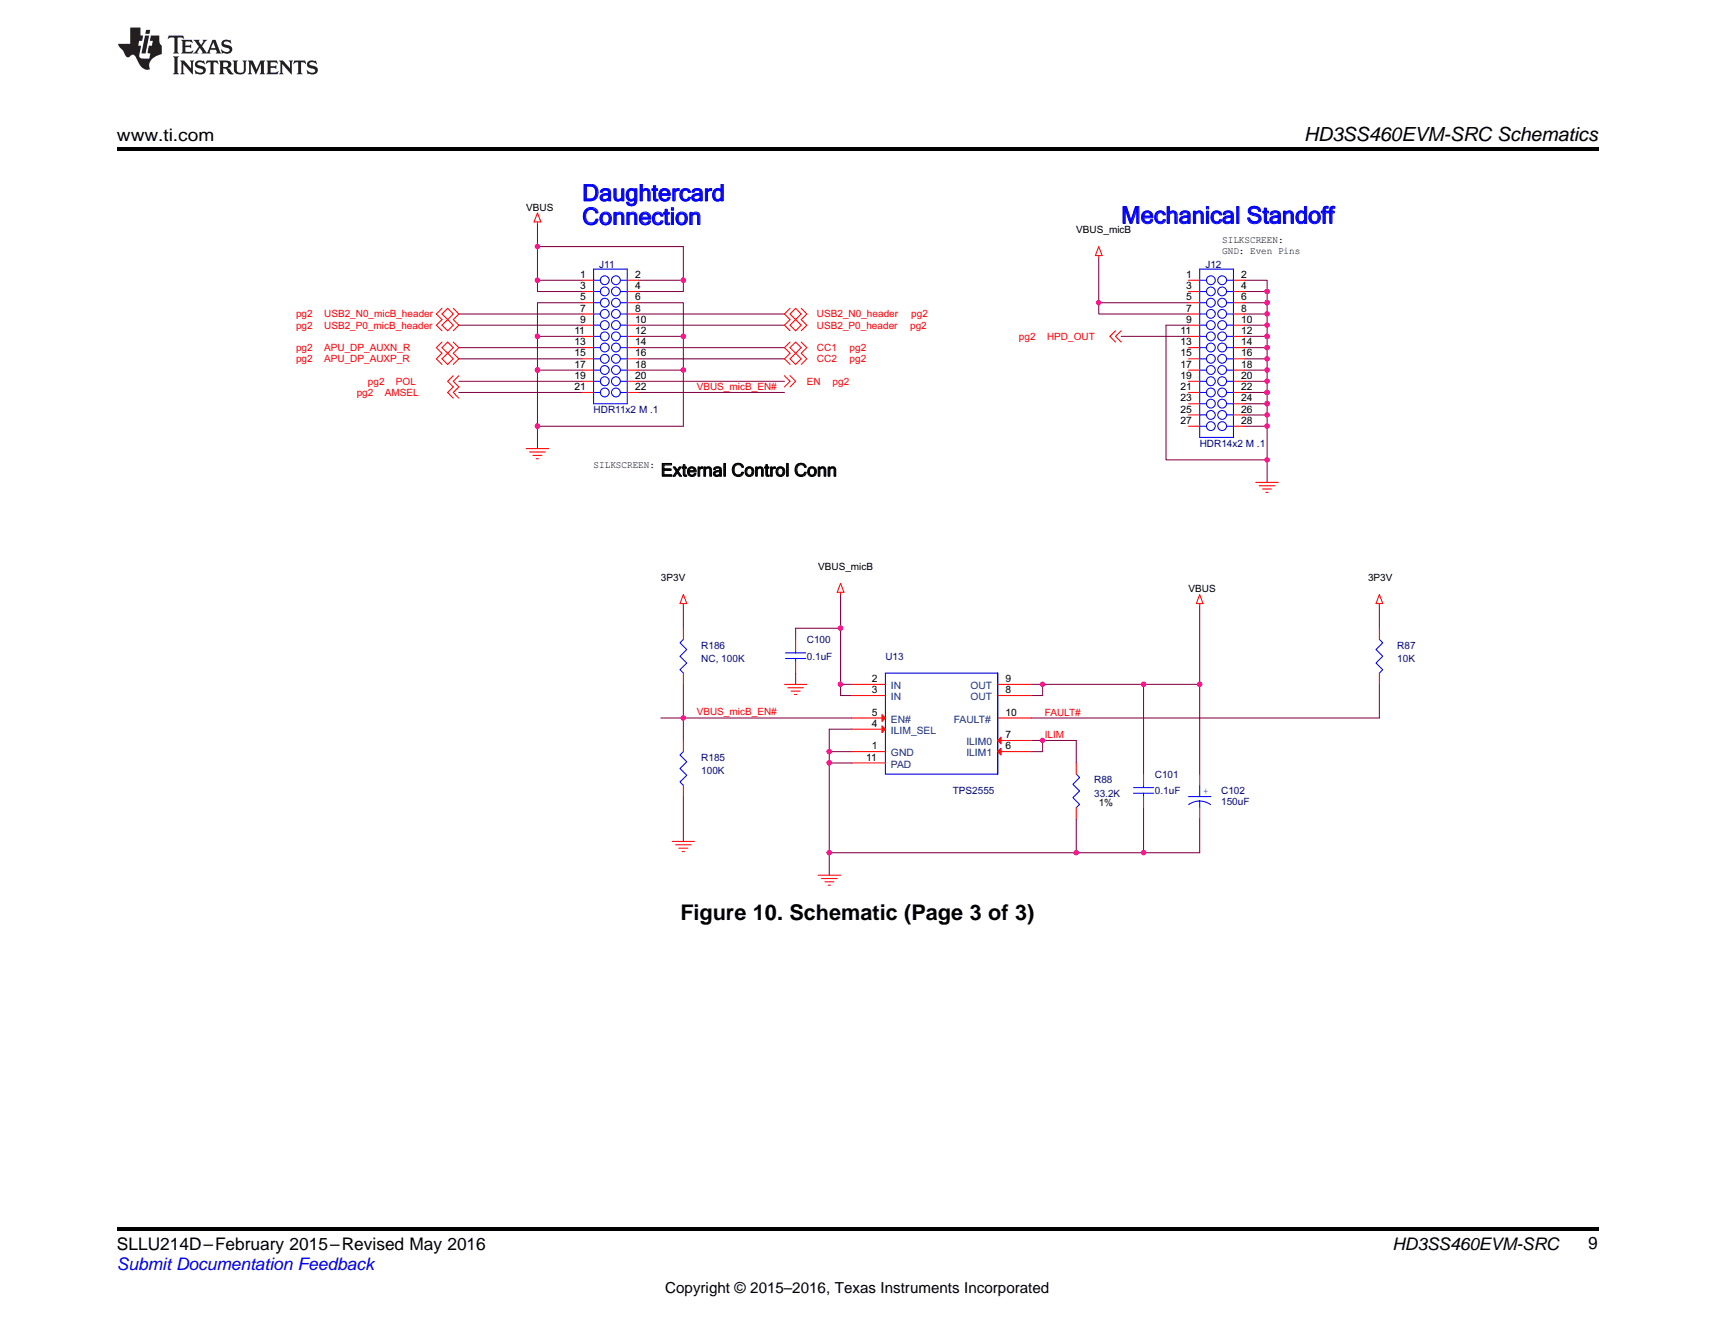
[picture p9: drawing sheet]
<svg xmlns="http://www.w3.org/2000/svg" width="279mm" height="216mm" viewBox="0 0 279 216" stroke-linecap="round" stroke-linejoin="round" font-family="sans-serif">
<defs><g id="words">
<g font-size="3.8" fill="#00f">
<text x="94.9" y="32.8">Daughtercard</text>
<text x="94.9" y="36.6">Connection</text>
<text x="182.7" y="36.4">Mechanical Standoff</text>
</g>
<text font-size="3.5" x="110.8" y="149.9">Figure 10. Schematic (Page 3 of 3)</text>
<text font-size="3.2" x="212.4" y="23">HD3SS460EVM-SRC Schematics</text>
<text font-size="2.9" x="107.7" y="77.6">External Control Conn</text>
<g font-size="2.8">
<text x="19" y="23">www.ti.com</text>
<text x="19" y="203.6">SLLU214D–February 2015–Revised May 2016</text>
<text x="226.8" y="203.6">HD3SS460EVM-SRC</text>
<text x="258.8" y="203.5">9</text>
</g>
<text font-size="2.8" fill="#00f" x="19" y="206.9">Submit Documentation Feedback</text>
<text font-size="2.5" x="108.4" y="210.7">Copyright © 2015–2016, Texas Instruments Incorporated</text>
<g font-size="1.7">
<text x="94.5" y="47.1">3</text>
<text x="94.5" y="45.3">1</text>
<text x="103.5" y="45.3">2</text>
<text x="103.5" y="47.1">4</text>
<text x="193.2" y="45.3">1</text>
<text x="193.2" y="47.1">3</text>
<text x="202.2" y="45.3">2</text>
<text x="202.2" y="47.1">4</text>
<text x="94.5" y="48.9">5</text>
<text x="94.5" y="50.8">7</text>
<text x="94.5" y="52.6">9</text>
<text x="103.5" y="48.9">6</text>
<text x="103.5" y="50.8">8</text>
<text x="103.5" y="52.6">10</text>
<text x="193.2" y="48.9">5</text>
<text x="193.2" y="50.8">7</text>
<text x="193.2" y="52.6">9</text>
<text x="202.2" y="48.9">6</text>
<text x="202.2" y="50.8">8</text>
<text x="202.2" y="52.6">10</text>
<text x="93.6" y="54.4">11</text>
<text x="93.6" y="56.3">13</text>
<text x="93.6" y="58.1">15</text>
<text x="93.6" y="59.9">17</text>
<text x="103.5" y="54.4">12</text>
<text x="103.5" y="56.3">14</text>
<text x="103.5" y="58.1">16</text>
<text x="103.5" y="59.9">18</text>
<text x="192.3" y="54.4">11</text>
<text x="192.3" y="56.3">13</text>
<text x="192.3" y="58.1">15</text>
<text x="192.3" y="59.9">17</text>
<text x="202.2" y="54.4">12</text>
<text x="202.2" y="56.3">14</text>
<text x="202.2" y="58.1">16</text>
<text x="202.2" y="59.9">18</text>
<text x="93.6" y="61.8">19</text>
<text x="93.6" y="63.6">21</text>
<text x="103.5" y="61.8">20</text>
<text x="103.5" y="63.6">22</text>
<text x="192.3" y="61.8">19</text>
<text x="192.3" y="63.6">21</text>
<text x="192.3" y="65.4">23</text>
<text x="202.2" y="61.8">20</text>
<text x="202.2" y="63.6">22</text>
<text x="202.2" y="65.4">24</text>
<text x="192.3" y="67.2">25</text>
<text x="192.3" y="69.1">27</text>
<text x="202.2" y="67.2">26</text>
<text x="202.2" y="69.1">28</text>
<text x="142" y="111.1">2</text>
<text x="142" y="113">3</text>
<text x="163.8" y="113">8</text>
<text x="163.8" y="111.1">9</text>
<text x="142" y="118.4">4</text>
<text x="142" y="116.6">5</text>
<text x="163.8" y="116.6">10</text>
<text x="141.1" y="123.9">11</text>
<text x="142" y="122.1">1</text>
<text x="163.8" y="122.1">6</text>
<text x="163.8" y="120.3">7</text>
</g>
<g font-size="1.7" fill="#004080">
<text x="145.2" y="112.3">IN</text>
<text x="158.1" y="112.3">OUT</text>
<text x="145.2" y="114.1">IN</text>
<text x="145.2" y="119.6">ILIM_SEL</text>
<text x="145.2" y="117.7">EN#</text>
<text x="155.4" y="117.7">FAULT#</text>
<text x="158.1" y="114.1">OUT</text>
<text x="145.2" y="123.2">GND</text>
<text x="145.2" y="125.1">PAD</text>
<text x="157.4" y="123.2">ILIM1</text>
<text x="157.4" y="121.4">ILIM0</text>
</g>
<g font-size="1.6">
<text x="85.7" y="34.4">VBUS</text>
<text x="175.3" y="38">VBUS_micB</text>
<text x="199.1" y="41.5">GND: Even Pins</text>
<text x="199.1" y="39.6">SILKSCREEN:</text>
<text x="96.7" y="76.2">SILKSCREEN:</text>
<text x="107.7" y="94.7">3P3V</text>
<text x="133.3" y="92.9">VBUS_micB</text>
<text x="222.9" y="94.7">3P3V</text>
<text x="193.6" y="96.5">VBUS</text>
<text x="179" y="131.3">1%</text>
</g>
<g font-size="1.6" fill="#000080">
<text x="97.6" y="43.7">J11</text>
<text x="196.4" y="43.7">J12</text>
<text x="96.7" y="67.3">HDR11x2 M .1</text>
<text x="195.4" y="72.8">HDR14x2 M .1</text>
<text x="114.3" y="105.7">R186</text>
<text x="114.3" y="107.9">NC, 100K</text>
<text x="131.4" y="104.8">C100</text>
<text x="131.4" y="107.5">0.1uF</text>
<text x="144.2" y="107.5">U13</text>
<text x="227.6" y="105.7">R87</text>
<text x="227.6" y="107.9">10K</text>
<text x="114.3" y="124">R185</text>
<text x="114.3" y="126.2">100K</text>
<text x="155.2" y="129.4">TPS2555</text>
<text x="178.3" y="127.6">R88</text>
<text x="178.3" y="129.8">33.2K</text>
<text x="188.1" y="126.7">C101</text>
<text x="188.1" y="129.4">0.1uF</text>
<text x="198.9" y="129.4">C102</text>
<text x="198.9" y="131.1">150uF</text>
</g>
<g font-size="1.6" fill="#f00">
<text x="48.2" y="51.7">pg2</text>
<text x="48.2" y="53.6">pg2</text>
<text x="52.8" y="51.7">USB2_N0_micB_header</text>
<text x="52.8" y="53.6">USB2_P0_micB_header</text>
<text x="133.1" y="51.7">USB2_N0_header</text>
<text x="133.1" y="53.6">USB2_P0_header</text>
<text x="148.3" y="53.6">pg2</text>
<text x="148.5" y="51.7">pg2</text>
<text x="48.2" y="59">pg2</text>
<text x="48.2" y="57.2">pg2</text>
<text x="52.8" y="59">APU_DP_AUXP_R</text>
<text x="52.8" y="57.2">APU_DP_AUXN_R</text>
<text x="133.1" y="57.2">CC1</text>
<text x="133.1" y="59">CC2</text>
<text x="138.4" y="57.2">pg2</text>
<text x="138.4" y="59">pg2</text>
<text x="166" y="55.4">pg2</text>
<text x="170.6" y="55.4">HPD_OUT</text>
<text x="58.1" y="64.5">pg2</text>
<text x="59.9" y="62.7">pg2</text>
<text x="62.7" y="64.5">AMSEL</text>
<text x="64.5" y="62.7">POL</text>
<text x="113.5" y="63.5">VBUS_micB_EN#</text>
<text x="131.4" y="62.7">EN</text>
<text x="135.6" y="62.7">pg2</text>
<text x="113.5" y="116.5">VBUS_micB_EN#</text>
<text x="170.2" y="116.6">FAULT#</text>
<text x="170.2" y="120.3">ILIM</text>
</g>
<text font-size="1.6" fill="#00f" x="196" y="129.4">+</text>
</g></defs>
<path d="M19 200h241.3v.6h-241.3z" fill="#000"/>
<g fill="none" stroke="#00f" stroke-width=".16">
<path d="M95.2 30a2.06 2.06 0 0 1 2 .5 1.42 1.42 0 0 1 .1 1.5 1.42 1.42 0 0 1-1.3 .7h-.8zM95.4 34.2a1.19 1.19 0 0 1 2 .5h-.3a.86 .86 0 0 0-1.1-.6 .86 .86 0 0 0-.6 1.1 .86 .86 0 0 0 .6 1.1 .86 .86 0 0 0 1.1-.6h.3a1.22 1.22 0 0 1-1.4 .9 1.22 1.22 0 0 1-1-1.4l.1-.6zM95.5 30.3a1.3 1.3 0 0 1 1.5 .5 1.06 1.06 0 0 1-1 1.6h-.5zM98.1 30.9a.85 .85 0 0 1 .9-.2 .85 .85 0 0 1 .5 .8v1.2h-.4v-.2a.73 .73 0 0 1-.9 .3 .73 .73 0 0 1-.4-.9 1.51 1.51 0 0 1 1.3-.4 .49 .49 0 0 0-.4-.6 .49 .49 0 0 0-.5 .4h-.4zM98.2 32l.4-.2h.5v.4a.56 .56 0 0 1-.5 .3 .56 .56 0 0 1-.5-.3zM98.3 35a.58 .58 0 0 1 .7-.1 .58 .58 0 0 1 .2 .7 .59 .59 0 0 1-.5 .8 .59 .59 0 0 1-.6-.8zM100 30.8h.4v1.4a.49 .49 0 0 0 .5 .3 .49 .49 0 0 0 .4-.3v-1.4h.3v1.9h-.3v-.2a.69 .69 0 0 1-.8 .2 .69 .69 0 0 1-.5-.6zM100 34.6h.4v.3a.69 .69 0 0 1 .8-.3 .69 .69 0 0 1 .4 .7v1.3h-.3v-1.5a.49 .49 0 0 0-.5-.3 .49 .49 0 0 0-.4 .4v1.4h-.4zM102.1 34.6h.4v.3a.69 .69 0 0 1 .8-.3 .69 .69 0 0 1 .5 .7v1.3h-.4v-1.5a.49 .49 0 0 0-.5-.3 .49 .49 0 0 0-.4 .4v1.4h-.4zM102.3 31a.81 .81 0 0 1 1.1-.1v-.1h.4v1.8a.86 .86 0 0 1-.7 .9 .86 .86 0 0 1-1-.6h.3a.53 .53 0 0 0 .7 .3 .53 .53 0 0 0 .3-.7 .8 .8 0 0 1-1 .2 .8 .8 0 0 1-.4-.9zM102.6 31.1l.5-.1 .3 .2v1a.55 .55 0 0 1-.7 .3 .55 .55 0 0 1-.3-.7v-.5zM104.3 30h.3v1a.69 .69 0 0 1 .8-.3 .69 .69 0 0 1 .5 .7v1.3h-.3l-.1-1.5a.49 .49 0 0 0-.4-.2 .49 .49 0 0 0-.5 .3v1.4h-.3z"/>
<path d="M104.4 34.8a.94 .94 0 0 1 1.1-.2 .94 .94 0 0 1 .5 1.1h-1.5a.57 .57 0 0 0 .4 .6 .57 .57 0 0 0 .7-.3h.4a.96 .96 0 0 1-1.3 .6 .96 .96 0 0 1-.5-1.3zM104.7 35a.55 .55 0 0 1 .6-.1 .55 .55 0 0 1 .4 .5h-1.2zM106.5 30.3h.3v.5h.3v.2h-.3v1.2l.1 .2 .3 .1v.2a.5 .5 0 0 1-.6 0 .5 .5 0 0 1-.1-.5v-1.2h-.3v-.2h.3zM106.5 34.8a.86 .86 0 0 1 1.5 .4h-.3a.54 .54 0 0 0-.8-.3 .54 .54 0 0 0-.3 .7 .54 .54 0 0 0 .3 .7 .54 .54 0 0 0 .8-.3h.3a.92 .92 0 0 1-1.2 .6 .92 .92 0 0 1-.5-1.3zM107.6 31a.94 .94 0 0 1 1.1-.2 .94 .94 0 0 1 .5 1h-1.5a.57 .57 0 0 0 .4 .7 .57 .57 0 0 0 .7-.4h.4a.96 .96 0 0 1-1.3 .6 .96 .96 0 0 1-.5-1.3zM107.9 31.1a.55 .55 0 0 1 .6-.1 .55 .55 0 0 1 .3 .6h-1.1zM108.4 34.1h.3v.5h.3v.3h-.3v1.1l.1 .3h.3v.3a.5 .5 0 0 1-.6-.1 .5 .5 0 0 1-.1-.5v-1.1h-.3v-.3h.3zM109.4 34.6h.3v2h-.3zM109.4 33.8h.3v.4h-.3zM109.6 30.8h.4v.2l.3-.3h.4v.4h-.4l-.3 .2v1.4h-.4zM110.7 35a.58 .58 0 0 1 .7-.1 .58 .58 0 0 1 .2 .7 .59 .59 0 0 1-.5 .8 .59 .59 0 0 1-.6-.8zM111 31a.86 .86 0 0 1 1.5 .3h-.4a.54 .54 0 0 0-.7-.3 .54 .54 0 0 0-.3 .7 .54 .54 0 0 0 .3 .8 .54 .54 0 0 0 .7-.4h.4a.92 .92 0 0 1-1.2 .6 .92 .92 0 0 1-.5-1.3z"/>
<path d="M112.4 34.6h.4v.3a.69 .69 0 0 1 .8-.3 .69 .69 0 0 1 .4 .7v1.3h-.3v-1.5a.49 .49 0 0 0-.5-.3 .49 .49 0 0 0-.4 .4v1.4h-.4zM113 30.9a.85 .85 0 0 1 .9-.2 .85 .85 0 0 1 .5 .8v1.2h-.3v-.2a.73 .73 0 0 1-1 .3 .73 .73 0 0 1-.3-.9 1.51 1.51 0 0 1 1.3-.4 .49 .49 0 0 0-.4-.6 .49 .49 0 0 0-.6 .4h-.4zM113.1 32l.4-.2h.6v.4a.56 .56 0 0 1-.6 .3 .56 .56 0 0 1-.5-.3zM114.9 30.8h.4v.2l.3-.3h.3v.4h-.3l-.3 .2v1.4h-.4zM116.3 31a.81 .81 0 0 1 1.2-.1v-.9h.3v2.7h-.3v-.2a.8 .8 0 0 1-1 .2 .8 .8 0 0 1-.4-.9zM116.7 31.1l.4-.1 .4 .2v1a.55 .55 0 0 1-.7 .3 .55 .55 0 0 1-.3-.7v-.5zM183 33.7h.5l.8 2.3 .7-2.3h.6v2.7h-.4v-2.3l-.8 2.3h-.3l-.8-2.3v2.3h-.3zM186.2 34.7a.94 .94 0 0 1 1.2-.2 .94 .94 0 0 1 .4 1h-1.5a.57 .57 0 0 0 .4 .6 .57 .57 0 0 0 .7-.3h.4a.96 .96 0 0 1-1.3 .6 .96 .96 0 0 1-.5-1.3zM186.5 34.8a.55 .55 0 0 1 .6-.1 .55 .55 0 0 1 .4 .5h-1.1zM188.4 34.6a.86 .86 0 0 1 1.5 .4h-.4a.54 .54 0 0 0-.7-.3 .54 .54 0 0 0-.3 .7 .54 .54 0 0 0 .3 .7 .54 .54 0 0 0 .7-.3h.4a.92 .92 0 0 1-1.3 .6 .92 .92 0 0 1-.4-1.3zM190.2 33.7h.3v1a.69 .69 0 0 1 .8-.3 .69 .69 0 0 1 .5 .7v1.3h-.4v-1.5a.49 .49 0 0 0-.5-.2 .49 .49 0 0 0-.4 .3v1.4h-.3zM192.5 34.5a.85 .85 0 0 1 .9-.1 .85 .85 0 0 1 .5 .7v1.3h-.4v-.2a.73 .73 0 0 1-.9 .3 .73 .73 0 0 1-.4-.9 1.51 1.51 0 0 1 1.3-.4 .49 .49 0 0 0-.3-.6 .49 .49 0 0 0-.6 .4h-.4z"/>
<path d="M192.6 35.7l.4-.2 .5-.1v.5a.56 .56 0 0 1-.5 .3 .56 .56 0 0 1-.5-.3zM194.4 34.4h.4v.3a.69 .69 0 0 1 .8-.3 .69 .69 0 0 1 .4 .7v1.3h-.3v-1.5a.49 .49 0 0 0-.5-.2 .49 .49 0 0 0-.4 .3v1.4h-.4zM196.5 34.4h.4v2h-.4zM196.5 33.7h.4v.3h-.4zM197.6 34.6a.86 .86 0 0 1 1.4 .4h-.3a.54 .54 0 0 0-.7-.3 .54 .54 0 0 0-.3 .7 .54 .54 0 0 0 .3 .7 .54 .54 0 0 0 .7-.3h.3a.92 .92 0 0 1-1.2 .6 .92 .92 0 0 1-.5-1.3zM199.5 34.5a.85 .85 0 0 1 .9-.1 .85 .85 0 0 1 .5 .7v1.3h-.3v-.2a.73 .73 0 0 1-.9 .3 .73 .73 0 0 1-.4-.9 1.51 1.51 0 0 1 1.3-.4 .49 .49 0 0 0-.4-.6 .49 .49 0 0 0-.6 .4h-.3zM199.6 35.7l.4-.2 .6-.1v.5a.56 .56 0 0 1-.5 .3 .56 .56 0 0 1-.5-.3zM201.5 33.7h.3v2.7h-.3zM203.6 33.8a1.11 1.11 0 0 1 1.8 .6h-.4a.71 .71 0 0 0-.6-.5 .71 .71 0 0 0-.7 .5 1.49 1.49 0 0 0 1.2 .5 .79 .79 0 0 1 .5 1 .79 .79 0 0 1-1 .6 .99 .99 0 0 1-1.1-1h.3a.79 .79 0 0 0 .7 .6 .79 .79 0 0 0 .8-.4 1.16 1.16 0 0 0-1.1-.6 .68 .68 0 0 1-.6-.5 .68 .68 0 0 1 .2-.8zM206 33.9h.3v.5h.4v.3h-.4v1.1l.1 .3h.3v.3a.5 .5 0 0 1-.6 0 .5 .5 0 0 1-.1-.6v-1.1h-.3v-.3h.3zM207.2 34.5a.85 .85 0 0 1 .9-.1 .85 .85 0 0 1 .5 .7v1.3h-.4v-.2a.73 .73 0 0 1-.9 .3 .73 .73 0 0 1-.4-.9 1.51 1.51 0 0 1 1.3-.4 .49 .49 0 0 0-.3-.6 .49 .49 0 0 0-.6 .4h-.4zM207.3 35.7l.4-.2 .5-.1v.5a.56 .56 0 0 1-.5 .3 .56 .56 0 0 1-.5-.3z"/>
<path d="M209.1 34.4h.4v.3a.69 .69 0 0 1 .8-.3 .69 .69 0 0 1 .4 .7v1.3h-.3l-.1-1.5a.49 .49 0 0 0-.4-.2 .49 .49 0 0 0-.4 .3v1.4h-.4zM211.4 34.7a.81 .81 0 0 1 1.1-.1v-.9h.4v2.7h-.4v-.2a.8 .8 0 0 1-1 .2 .8 .8 0 0 1-.4-1zM211.7 34.7h.5l.3 .2v.9a.55 .55 0 0 1-.7 .3 .55 .55 0 0 1-.3-.7l.1-.4zM213.8 34.8a.58 .58 0 0 1 .7-.1 .58 .58 0 0 1 .2 .7 .59 .59 0 0 1-.5 .8 .59 .59 0 0 1-.6-.8zM215.7 33.8l.2-.1 .5-.1v.3h-.4l-.1 .2v.3h.4v.3h-.4v1.7h-.3v-1.7h-.3v-.3h.3zM216.8 33.8l.2-.1 .5-.1v.3h-.4l-.1 .2v.3h.4v.3h-.4v1.7h-.4v-1.7h-.2v-.3h.2z"/>
<circle cx="98.7" cy="35.6" r="1.01"/>
<circle cx="111.1" cy="35.6" r="1.01"/>
<circle cx="214.2" cy="35.4" r="1.01"/>
</g>
<g fill="none" stroke="#000" stroke-width=".16">
<path d="M107.9 75.5h1.5v.3h-1.2v.6h1.1v.3h-1.1v.7h1.3v.2h-1.6zM109.7 76.1h.3l.3 .5 .4-.5h.3l-.5 .7 .5 .8h-.3l-.4-.6-.3 .6h-.4l.6-.8zM111.3 75.7h.3v.4h.2v.2h-.2v.9v.2h.3v.2a.38 .38 0 0 1-.5 0 .38 .38 0 0 1-.1-.4v-.9h-.2v-.2h.2zM112.2 76.3a.72 .72 0 0 1 .9-.2 .72 .72 0 0 1 .3 .8h-1.1a.43 .43 0 0 0 .3 .5 .43 .43 0 0 0 .5-.2h.3a.75 .75 0 0 1-1.1 .3 .75 .75 0 0 1-.2-1.1zM112.4 76.4l.3-.1a.43 .43 0 0 1 .4 .4h-.8zM113.7 76.1h.3v.2l.2-.2h.3v.2l-.3 .1-.2 .1v1.1h-.3zM114.7 76.1h.2v.2a.53 .53 0 0 1 .7-.2 .53 .53 0 0 1 .3 .5v1h-.3v-1.1l-.2-.2-.5 .2v1.1h-.2zM116.3 76.3a.66 .66 0 0 1 .8-.3 .66 .66 0 0 1 .4 .6v1h-.2v-.1a.52 .52 0 0 1-.8 .1 .52 .52 0 0 1-.1-.8l.9-.1a.37 .37 0 0 0-.3-.5 .37 .37 0 0 0-.5 .3h-.2zM116.6 77l.7-.1v.3a.43 .43 0 0 1-.4 .2 .43 .43 0 0 1-.4-.2zM117.9 75.5h.3v2.1h-.3zM119.6 75.8a.91 .91 0 0 1 1.5 .4h-.3a.66 .66 0 0 0-.8-.4 .66 .66 0 0 0-.4 .8 .65 .65 0 0 0 .4 .8 .65 .65 0 0 0 .8-.5h.3a.97 .97 0 0 1-1.2 .7 .97 .97 0 0 1-.6-1.3zM121.8 76.4a.55 .55 0 0 1 .8 .2 .55 .55 0 0 1-.3 .8 .57 .57 0 0 1-.6-.3 .57 .57 0 0 1 .1-.7z"/>
<path d="M123.1 76.1h.3v.2a.53 .53 0 0 1 .6-.2 .53 .53 0 0 1 .3 .5v1h-.2v-1.1l-.3-.2-.4 .2v1.1h-.3zM124.8 75.7h.2v.4h.3v.2h-.3v.9l.1 .2h.2v.2a.38 .38 0 0 1-.4 0 .38 .38 0 0 1-.1-.4v-.9h-.2v-.2h.2zM125.5 76.1h.3v.2l.3-.2h.2v.2l-.3 .1-.2 .1v1.1h-.3zM126.8 76.4a.55 .55 0 0 1 .8 .2 .55 .55 0 0 1-.3 .8 .57 .57 0 0 1-.6-.3 .57 .57 0 0 1 .1-.7zM128.2 75.5h.2v2.1h-.2zM129.8 75.8a.91 .91 0 0 1 1.6 .4h-.3a.66 .66 0 0 0-.8-.4 .66 .66 0 0 0-.5 .8 .65 .65 0 0 0 .5 .8 .65 .65 0 0 0 .8-.5h.3a.97 .97 0 0 1-1.3 .7 .97 .97 0 0 1-.5-1.3zM132 76.4a.55 .55 0 0 1 .7 .2 .55 .55 0 0 1-.2 .8 .57 .57 0 0 1-.6-.3 .57 .57 0 0 1 .1-.7zM133.3 76.1h.3v.2a.53 .53 0 0 1 .6-.2 .53 .53 0 0 1 .3 .5v1h-.2l-.1-1.1-.2-.2-.4 .2v1.1h-.3zM134.9 76.1h.3v.2a.53 .53 0 0 1 .6-.2 .53 .53 0 0 1 .4 .5v1h-.3v-1.1l-.3-.2-.4 .2v1.1h-.3z"/>
<circle cx="122.1" cy="76.8" r=".77"/>
<circle cx="127.1" cy="76.8" r=".77"/>
<circle cx="132.3" cy="76.8" r=".77"/>
</g>
<path d="M136.9 96.9v14.6M136.9 102.4h-7.3v1.8" fill="none" stroke="#800040" stroke-width=".17"/>
<circle cx="136.9" cy="111.5" r=".36" fill="#f0f"/>
<circle cx="136.9" cy="111.5" r=".36" fill="none" stroke="#f0f" stroke-width=".17"/>
<circle cx="136.9" cy="102.4" r=".36" fill="#f0f"/>
<circle cx="136.9" cy="102.4" r=".36" fill="none" stroke="#f0f" stroke-width=".17"/>
<path d="M107.7 117h3.6M129.6 109.7v1.8M135.1 118.8v3.7M138.8 111.5h-1.9v1.8h1.9M135.1 124.3v14.6" fill="none" stroke="#800040" stroke-width=".17"/>
<circle cx="135.1" cy="124.3" r=".36" fill="#f0f"/>
<circle cx="135.1" cy="124.3" r=".36" fill="none" stroke="#f0f" stroke-width=".17"/>
<path d="M135.1 122.5h3.7M186.3 138.9h9.1" fill="none" stroke="#800040" stroke-width=".17"/>
<circle cx="186.3" cy="138.9" r=".36" fill="#f0f"/>
<circle cx="186.3" cy="138.9" r=".36" fill="none" stroke="#f0f" stroke-width=".17"/>
<path d="M224.7 98.7v3.7M168 111.5h1.9v1.8h-1.9M224.7 111.5v5.5h-56.7M135.1 138.9v3.7" fill="none" stroke="#800040" stroke-width=".17"/>
<circle cx="169.8" cy="111.5" r=".35" fill="#f0f"/>
<circle cx="169.8" cy="111.5" r=".35" fill="none" stroke="#f0f" stroke-width=".17"/>
<path d="M169.9 111.5h16.4v14.6M195.4 111.5v14.6M186.3 131.6v7.3M195.4 133.5v5.4" fill="none" stroke="#800040" stroke-width=".17"/>
<circle cx="186.3" cy="111.5" r=".36" fill="#f0f"/>
<circle cx="186.3" cy="111.5" r=".36" fill="none" stroke="#f0f" stroke-width=".17"/>
<path d="M186.3 111.5h9.1M135.1 138.9h40.2M169.9 120.7h5.4v3.6M175.3 133.5v5.4h11" fill="none" stroke="#800040" stroke-width=".17"/>
<circle cx="175.3" cy="138.9" r=".35" fill="#f0f"/>
<circle cx="175.3" cy="138.9" r=".35" fill="none" stroke="#f0f" stroke-width=".17"/>
<circle cx="135.1" cy="138.9" r=".35" fill="#f0f"/>
<circle cx="135.1" cy="138.9" r=".35" fill="none" stroke="#f0f" stroke-width=".17"/>
<path d="M168 120.7h1.9v1.8h-1.9" fill="none" stroke="#800040" stroke-width=".17"/>
<circle cx="169.8" cy="120.6" r=".35" fill="#f0f"/>
<circle cx="169.8" cy="120.6" r=".35" fill="none" stroke="#f0f" stroke-width=".17"/>
<path d="M135.1 122.5v1.8h3.7" fill="none" stroke="#800040" stroke-width=".17"/>
<circle cx="135.1" cy="122.5" r=".35" fill="#f0f"/>
<circle cx="135.1" cy="122.5" r=".35" fill="none" stroke="#f0f" stroke-width=".17"/>
<path d="M87.6 36.5v3.7M94.9 45.7h-7.3v1.8h7.3M111.3 40.2v5.5h-7.3M135.1 118.8h3.7" fill="none" stroke="#800040" stroke-width=".17"/>
<circle cx="111.3" cy="45.7" r=".36" fill="#f0f"/>
<circle cx="111.3" cy="45.7" r=".36" fill="none" stroke="#f0f" stroke-width=".17"/>
<path d="M111.3 40.2h-23.7v5.5" fill="none" stroke="#800040" stroke-width=".17"/>
<circle cx="87.5" cy="40.2" r=".35" fill="#f0f"/>
<circle cx="87.5" cy="40.2" r=".35" fill="none" stroke="#f0f" stroke-width=".17"/>
<circle cx="87.5" cy="45.7" r=".36" fill="#f0f"/>
<circle cx="87.5" cy="45.7" r=".36" fill="none" stroke="#f0f" stroke-width=".17"/>
<path d="M94.9 49.3h-7.3v5.5M104 49.3h7.3v5.5M111.3 45.7v1.8h-7.3M87.6 69.5h23.7" fill="none" stroke="#800040" stroke-width=".17"/>
<circle cx="87.5" cy="69.4" r=".36" fill="#f0f"/>
<circle cx="87.5" cy="69.4" r=".36" fill="none" stroke="#f0f" stroke-width=".17"/>
<g fill="none" stroke="#800040" stroke-width=".17">
<path d="M74.8 51.2h20.1M74.8 53h20.1M74.8 58.5h20.1M74.8 56.6h20.1M94.9 54.8h-7.3v5.5M104 51.2h23.8M104 53h23.8M104 56.6h23.8M104 58.5h23.8M74.8 64h20.1M74.8 62.1h20.1M87.6 69.5v3.6"/>
<path d="M104 62.1h23.8M104 64h23.8"/>
</g>
<circle cx="87.5" cy="54.8" r=".36" fill="#f0f"/>
<circle cx="87.5" cy="54.8" r=".36" fill="none" stroke="#f0f" stroke-width=".17"/>
<circle cx="87.5" cy="60.3" r=".36" fill="#f0f"/>
<circle cx="87.5" cy="60.3" r=".36" fill="none" stroke="#f0f" stroke-width=".17"/>
<path d="M104 54.8h7.3v5.5" fill="none" stroke="#800040" stroke-width=".17"/>
<circle cx="111.3" cy="54.8" r=".36" fill="#f0f"/>
<circle cx="111.3" cy="54.8" r=".36" fill="none" stroke="#f0f" stroke-width=".17"/>
<circle cx="111.3" cy="60.3" r=".36" fill="#f0f"/>
<circle cx="111.3" cy="60.3" r=".36" fill="none" stroke="#f0f" stroke-width=".17"/>
<path d="M94.9 60.3h-7.3v9.2M104 60.3h7.3v9.2M138.8 117h-27.5v3.7M111.3 129.8v7.3" fill="none" stroke="#800040" stroke-width=".17"/>
<circle cx="111.3" cy="117" r=".35" fill="#f0f"/>
<circle cx="111.3" cy="117" r=".35" fill="none" stroke="#f0f" stroke-width=".17"/>
<path d="M195.4 98.7v12.8" fill="none" stroke="#800040" stroke-width=".17"/>
<circle cx="195.5" cy="111.5" r=".36" fill="#f0f"/>
<circle cx="195.5" cy="111.5" r=".36" fill="none" stroke="#f0f" stroke-width=".17"/>
<path d="M202.8 49.3h3.6v1.9" fill="none" stroke="#800040" stroke-width=".17"/>
<circle cx="206.4" cy="49.3" r=".35" fill="#f0f"/>
<circle cx="206.4" cy="49.3" r=".35" fill="none" stroke="#f0f" stroke-width=".17"/>
<circle cx="206.4" cy="51.1" r=".36" fill="#f0f"/>
<circle cx="206.4" cy="51.1" r=".36" fill="none" stroke="#f0f" stroke-width=".17"/>
<path d="M202.8 51.2h3.6v1.8h-3.6" fill="none" stroke="#800040" stroke-width=".17"/>
<circle cx="206.4" cy="53" r=".35" fill="#f0f"/>
<circle cx="206.4" cy="53" r=".35" fill="none" stroke="#f0f" stroke-width=".17"/>
<path d="M202.8 54.8h3.6v1.8M206.4 53v1.8" fill="none" stroke="#800040" stroke-width=".17"/>
<circle cx="206.4" cy="54.8" r=".36" fill="#f0f"/>
<circle cx="206.4" cy="54.8" r=".36" fill="none" stroke="#f0f" stroke-width=".17"/>
<path d="M202.8 56.6h3.6" fill="none" stroke="#800040" stroke-width=".17"/>
<circle cx="206.4" cy="56.6" r=".35" fill="#f0f"/>
<circle cx="206.4" cy="56.6" r=".35" fill="none" stroke="#f0f" stroke-width=".17"/>
<path d="M202.8 58.5h3.6v1.8M206.4 56.6v1.9" fill="none" stroke="#800040" stroke-width=".17"/>
<circle cx="206.4" cy="58.5" r=".35" fill="#f0f"/>
<circle cx="206.4" cy="58.5" r=".35" fill="none" stroke="#f0f" stroke-width=".17"/>
<circle cx="206.4" cy="60.3" r=".36" fill="#f0f"/>
<circle cx="206.4" cy="60.3" r=".36" fill="none" stroke="#f0f" stroke-width=".17"/>
<path d="M179 42v7.3h14.6M202.8 60.3h3.6v1.8" fill="none" stroke="#800040" stroke-width=".17"/>
<circle cx="179" cy="49.3" r=".35" fill="#f0f"/>
<circle cx="179" cy="49.3" r=".35" fill="none" stroke="#f0f" stroke-width=".17"/>
<path d="M179 49.3v1.9h14.6M206.4 65.8v1.8" fill="none" stroke="#800040" stroke-width=".17"/>
<circle cx="206.4" cy="67.6" r=".35" fill="#f0f"/>
<circle cx="206.4" cy="67.6" r=".35" fill="none" stroke="#f0f" stroke-width=".17"/>
<path d="M202.8 62.1h3.6" fill="none" stroke="#800040" stroke-width=".17"/>
<circle cx="206.4" cy="62.1" r=".35" fill="#f0f"/>
<circle cx="206.4" cy="62.1" r=".35" fill="none" stroke="#f0f" stroke-width=".17"/>
<path d="M202.8 64h3.6v1.8M206.4 62.1v1.9" fill="none" stroke="#800040" stroke-width=".17"/>
<circle cx="206.4" cy="63.9" r=".36" fill="#f0f"/>
<circle cx="206.4" cy="63.9" r=".36" fill="none" stroke="#f0f" stroke-width=".17"/>
<circle cx="206.4" cy="65.8" r=".35" fill="#f0f"/>
<circle cx="206.4" cy="65.8" r=".35" fill="none" stroke="#f0f" stroke-width=".17"/>
<path d="M202.8 45.7h3.6v1.8h-3.6M202.8 65.8h3.6" fill="none" stroke="#800040" stroke-width=".17"/>
<circle cx="206.4" cy="47.5" r=".35" fill="#f0f"/>
<circle cx="206.4" cy="47.5" r=".35" fill="none" stroke="#f0f" stroke-width=".17"/>
<path d="M206.4 47.5v1.8M202.8 67.6h3.6v1.9M202.8 69.5h3.6v5.4" fill="none" stroke="#800040" stroke-width=".17"/>
<circle cx="206.4" cy="69.4" r=".36" fill="#f0f"/>
<circle cx="206.4" cy="69.4" r=".36" fill="none" stroke="#f0f" stroke-width=".17"/>
<path d="M182.7 54.8h10.9M193.6 53h-3.6v21.9h16.4v3.7M111.3 98.7v3.7M111.3 111.5v5.5" fill="none" stroke="#800040" stroke-width=".17"/>
<circle cx="206.4" cy="74.9" r=".35" fill="#f0f"/>
<circle cx="206.4" cy="74.9" r=".35" fill="none" stroke="#f0f" stroke-width=".17"/>
<g fill="none" stroke="#f00" stroke-width=".17">
<path d="M87.6 34.7l.5 1.5h-1.1zM87.6 36.2v.3M72 50.2l-.9 1 .9 .9-.9 .9 .9 .9M72 51.2l.9-1 .9 1-.9 .9zM72 53l.9-.9 .9 .9-.9 .9zM72 55.7l-.9 .9 .9 1-.9 .9 .9 .9M72 58.5l.9-.9 .9 .9-.9 .9zM72 56.6l.9-.9 .9 .9-.9 1zM73.8 50.2l1 1-1 .9 1 .9-1 .9M73.8 55.7l1 .9-1 1 1 .9-1 .9M94.9 47.5h1.8M94.9 45.7h1.8"/>
<path d="M94.9 49.3h1.8M94.9 51.2h1.8M94.9 53h1.8M94.9 54.8h1.8M94.9 56.6h1.8M94.9 58.5h1.8M102.2 45.7h1.8M102.2 47.5h1.8M102.2 49.3h1.8M102.2 51.2h1.8M102.2 53h1.8M102.2 54.8h1.8"/>
<path d="M102.2 56.6h1.8M102.2 58.5h1.8M128.7 55.7l-.9 .9 .9 1-.9 .9 .9 .9M128.7 56.6l.9-.9 .9 .9-.9 1zM128.7 58.5l.9-.9 .9 .9-.9 .9zM128.7 50.2l-.9 1 .9 .9-.9 .9 .9 .9M128.7 53l.9-.9 .9 .9-.9 .9zM129.6 50.2l.9 1-.9 .9-.9-.9zM130.5 55.7l.9 .9-.9 1 .9 .9-.9 .9M130.5 50.2l.9 1-.9 .9 .9 .9-.9 .9M179 40.2l.6 1.4h-1.1zM179 41.6v.4"/>
<path d="M181.7 53.9l-.9 .9 .9 .9M182.7 53.9l-1 .9 1 .9M193.6 45.7h1.8M193.6 47.5h1.8M193.6 49.3h1.8M193.6 51.2h1.8M193.6 53h1.8M193.6 54.8h1.8M193.6 56.6h1.8M193.6 58.5h1.8M201 45.7h1.8M201 47.5h1.8"/>
<path d="M201 49.3h1.8M201 51.2h1.8M201 53h1.8M201 54.8h1.8M201 56.6h1.8M201 58.5h1.8M73.8 61.2l-.9 .9 .9 .9-.9 1 .9 .9M74.8 61.2l-1 .9 1 .9-1 1 1 .9M85.7 73.1h3.7M86.3 73.6h2.5M86.8 74.2h1.5M87.4 74.7h.3"/>
<path d="M94.9 60.3h1.8M94.9 62.1h1.8M94.9 64h1.8M102.2 60.3h1.8M102.2 62.1h1.8M102.2 64h1.8M127.8 61.2l.9 .9-.9 .9M128.7 61.2l.9 .9-.9 .9M193.6 60.3h1.8M193.6 62.1h1.8M193.6 64h1.8M193.6 65.8h1.8"/>
<path d="M193.6 67.6h1.8M193.6 69.5h1.8M201 60.3h1.8M201 62.1h1.8M201 64h1.8M201 65.8h1.8M201 67.6h1.8M201 69.5h1.8M204.6 78.6h3.7M205.1 79.1h2.6M205.7 79.7h1.5M111.3 96.9l.6 1.4h-1.1z"/>
<path d="M111.3 98.3v.4M136.9 95l.6 1.5h-1.1zM136.9 96.5v.4M195.4 96.9l.6 1.4h-1.1zM195.4 98.3v.4M206.2 80.2h.4M224.7 96.9l.6 1.4h-1.1zM224.7 98.3v.4M127.8 111.5h3.6M128.3 112.1h2.6M128.9 112.6h1.5M129.4 113.2h.4"/>
<path d="M138.8 111.5h5.4M138.8 113.3h5.4M224.7 102.4v1.8M224.7 109.7v1.8M109.5 137.1h3.7M110.1 137.7h2.5M110.6 138.2h1.5M111.1 138.8h.4M111.3 120.7v1.8M111.3 128v1.8M138.8 122.5h5.4M175.3 124.3v1.8"/>
<path d="M175.3 131.6v1.9M186.3 126.1v1.9M186.3 129.8v1.8M195.4 126.1v1.9M195.4 131.6v1.9M133.3 142.6h3.6M133.8 143.2h2.6M134.4 143.7h1.4M134.9 144.2h.4"/>
</g>
<g fill="none" stroke="#00f" stroke-width=".17">
<path d="M96.7 49.3h1.1M96.7 47.5h1.1M96.7 45.7h1.1M96.7 43.8h5.5v22h-5.5zM96.7 51.2h1.1M96.7 53h1.1M96.7 58.5h1.1M96.7 56.6h1.1M96.7 54.8h1.1M101.1 58.5h1.1M101.1 56.6h1.1M101.1 54.8h1.1"/>
<path d="M101.1 53h1.1M101.1 51.2h1.1M101.1 49.3h1.1M101.1 47.5h1.1M101.1 45.7h1.1M195.4 49.3h1.1M195.4 47.5h1.1M195.4 45.7h1.1M195.4 43.8h5.6v27.5h-5.6zM195.4 51.2h1.1M195.4 53h1.1M195.4 58.5h1.1"/>
<path d="M195.4 56.6h1.1M195.4 54.8h1.1M199.9 58.5h1.1M199.9 56.6h1.1M199.9 54.8h1.1M199.9 53h1.1M199.9 51.2h1.1M199.9 49.3h1.1M199.9 47.5h1.1M199.9 45.7h1.1M96.7 64h1.1M96.7 62.1h1.1"/>
<path d="M96.7 60.3h1.1M101.1 60.3h1.1M101.1 62.1h1.1M101.1 64h1.1M195.4 64h1.1M195.4 62.1h1.1M195.4 60.3h1.1M195.4 65.8h1.1M195.4 67.6h1.1M195.4 69.5h1.1M199.9 60.3h1.1M199.9 62.1h1.1"/>
<path d="M199.9 64h1.1M199.9 65.8h1.1M199.9 67.6h1.1M199.9 69.5h1.1M144.2 109.7h18.3v16.4h-18.3zM162.5 109.7v16.4zM224.7 104.2l.6 .5-1.1 1.1 1.1 1.1-1.1 1.1 1.1 1.1-.6 .6M111.3 122.5l-.5 .5 1.1 1.1-1.1 1.1 1.1 1.1-1.1 1.1 .5 .6M175.3 126.1l.6 .6-1.1 1.1 1.1 1.1-1.1 1.1 1.1 1.1-.6 .5M184.7 129.3h3.3M184.7 128.3h3.3M186.3 128v.3"/>
<path d="M186.3 129.3v.5M193.6 129.8h3.7M193.6 131.1l.7-.4 1.1-.2 .8 .1 1 .5M195.4 128v1.8M195.4 130.5v1.1"/>
<circle cx="98.5" cy="53" r=".72"/>
<circle cx="98.5" cy="51.1" r=".72"/>
<circle cx="98.5" cy="49.3" r=".72"/>
<circle cx="98.5" cy="58.5" r=".72"/>
<circle cx="98.5" cy="56.6" r=".72"/>
<circle cx="98.5" cy="45.7" r=".72"/>
<circle cx="98.5" cy="54.8" r=".72"/>
<circle cx="98.5" cy="47.5" r=".72"/>
<circle cx="100.3" cy="53" r=".72"/>
<circle cx="100.3" cy="51.1" r=".72"/>
<circle cx="100.3" cy="58.5" r=".72"/>
<circle cx="100.3" cy="49.3" r=".72"/>
<circle cx="100.3" cy="56.6" r=".72"/>
<circle cx="100.3" cy="45.7" r=".72"/>
<circle cx="100.3" cy="54.8" r=".72"/>
<circle cx="100.3" cy="47.5" r=".72"/>
<circle cx="197.3" cy="53" r=".72"/>
<circle cx="197.3" cy="51.1" r=".72"/>
<circle cx="197.3" cy="58.5" r=".72"/>
<circle cx="197.3" cy="49.3" r=".72"/>
<circle cx="197.3" cy="56.6" r=".72"/>
<circle cx="197.3" cy="45.7" r=".72"/>
<circle cx="197.3" cy="54.8" r=".72"/>
<circle cx="197.3" cy="47.5" r=".72"/>
<circle cx="199.1" cy="53" r=".72"/>
<circle cx="199.1" cy="51.1" r=".72"/>
<circle cx="199.1" cy="49.3" r=".72"/>
<circle cx="199.1" cy="56.6" r=".72"/>
<circle cx="199.1" cy="58.5" r=".72"/>
<circle cx="199.1" cy="45.7" r=".72"/>
<circle cx="199.1" cy="54.8" r=".72"/>
<circle cx="199.1" cy="47.5" r=".72"/>
<circle cx="98.5" cy="62.1" r=".72"/>
<circle cx="98.5" cy="63.9" r=".72"/>
<circle cx="98.5" cy="60.3" r=".72"/>
<circle cx="100.3" cy="62.1" r=".72"/>
<circle cx="100.3" cy="63.9" r=".72"/>
<circle cx="100.3" cy="60.3" r=".72"/>
<circle cx="197.3" cy="62.1" r=".72"/>
<circle cx="197.3" cy="63.9" r=".72"/>
<circle cx="197.3" cy="67.6" r=".72"/>
<circle cx="197.3" cy="65.8" r=".72"/>
<circle cx="197.3" cy="69.4" r=".72"/>
<circle cx="197.3" cy="60.3" r=".72"/>
<circle cx="199.1" cy="62.1" r=".72"/>
<circle cx="199.1" cy="63.9" r=".72"/>
<circle cx="199.1" cy="67.6" r=".72"/>
<circle cx="199.1" cy="65.8" r=".72"/>
<circle cx="199.1" cy="69.4" r=".72"/>
<circle cx="199.1" cy="60.3" r=".72"/>
</g>
<path d="M143.7 118.3l.5 .5-.5 .6z" fill="#f00"/>
<path d="M138.8 118.8h5.4M143.7 118.3l.5 .5-.5 .6z" fill="none" stroke="#f00" stroke-width=".17"/>
<path d="M143.7 116.4l.5 .6-.5 .5z" fill="#f00"/>
<path d="M138.8 117h5.4M143.7 116.4l.5 .6-.5 .5z" fill="none" stroke="#f00" stroke-width=".17"/>
<path d="M163.1 121.9v1.1l-.6-.5z" fill="#f00"/>
<path d="M162.5 122.5h5.5M163.1 121.9v1.1l-.6-.5z" fill="none" stroke="#f00" stroke-width=".17"/>
<path d="M162.5 120.7l.6-.6v1.1z" fill="#f00"/>
<path d="M111.3 102.4v1.8M111.3 109.7v1.8M129.6 104.2v1.8M129.6 107.9v1.8M162.5 113.3h5.5M162.5 111.5h5.5M162.5 117h5.5M138.8 124.3h5.4M162.5 120.7l.6-.6v1.1zM162.5 120.7h5.5" fill="none" stroke="#f00" stroke-width=".17"/>
<path d="M111.3 104.2l-.5 .5 1.1 1.1-1.1 1.1 1.1 1.1-1.1 1.1 .5 .6M128 107.3h3.3M128 106.4h3.3M129.6 106v.4M129.6 107.3v.6" fill="none" stroke="#00f" stroke-width=".17"/>
<circle cx="136.9" cy="111.5" r=".36" fill="#f0f"/>
<circle cx="136.9" cy="111.5" r=".36" fill="none" stroke="#f0f" stroke-width=".17"/>
<circle cx="136.9" cy="102.4" r=".36" fill="#f0f"/>
<circle cx="136.9" cy="102.4" r=".36" fill="none" stroke="#f0f" stroke-width=".17"/>
<circle cx="135.1" cy="124.3" r=".36" fill="#f0f"/>
<circle cx="135.1" cy="124.3" r=".36" fill="none" stroke="#f0f" stroke-width=".17"/>
<circle cx="186.3" cy="138.9" r=".36" fill="#f0f"/>
<circle cx="186.3" cy="138.9" r=".36" fill="none" stroke="#f0f" stroke-width=".17"/>
<circle cx="169.8" cy="111.5" r=".35" fill="#f0f"/>
<circle cx="169.8" cy="111.5" r=".35" fill="none" stroke="#f0f" stroke-width=".17"/>
<circle cx="186.3" cy="111.5" r=".36" fill="#f0f"/>
<circle cx="186.3" cy="111.5" r=".36" fill="none" stroke="#f0f" stroke-width=".17"/>
<circle cx="175.3" cy="138.9" r=".35" fill="#f0f"/>
<circle cx="175.3" cy="138.9" r=".35" fill="none" stroke="#f0f" stroke-width=".17"/>
<circle cx="135.1" cy="138.9" r=".35" fill="#f0f"/>
<circle cx="135.1" cy="138.9" r=".35" fill="none" stroke="#f0f" stroke-width=".17"/>
<circle cx="169.8" cy="120.6" r=".35" fill="#f0f"/>
<circle cx="169.8" cy="120.6" r=".35" fill="none" stroke="#f0f" stroke-width=".17"/>
<circle cx="135.1" cy="122.5" r=".35" fill="#f0f"/>
<circle cx="135.1" cy="122.5" r=".35" fill="none" stroke="#f0f" stroke-width=".17"/>
<circle cx="111.3" cy="45.7" r=".36" fill="#f0f"/>
<circle cx="111.3" cy="45.7" r=".36" fill="none" stroke="#f0f" stroke-width=".17"/>
<circle cx="87.5" cy="40.2" r=".35" fill="#f0f"/>
<circle cx="87.5" cy="40.2" r=".35" fill="none" stroke="#f0f" stroke-width=".17"/>
<circle cx="87.5" cy="45.7" r=".36" fill="#f0f"/>
<circle cx="87.5" cy="45.7" r=".36" fill="none" stroke="#f0f" stroke-width=".17"/>
<circle cx="87.5" cy="69.4" r=".36" fill="#f0f"/>
<circle cx="87.5" cy="69.4" r=".36" fill="none" stroke="#f0f" stroke-width=".17"/>
<circle cx="87.5" cy="54.8" r=".36" fill="#f0f"/>
<circle cx="87.5" cy="54.8" r=".36" fill="none" stroke="#f0f" stroke-width=".17"/>
<circle cx="87.5" cy="60.3" r=".36" fill="#f0f"/>
<circle cx="87.5" cy="60.3" r=".36" fill="none" stroke="#f0f" stroke-width=".17"/>
<circle cx="111.3" cy="54.8" r=".36" fill="#f0f"/>
<circle cx="111.3" cy="54.8" r=".36" fill="none" stroke="#f0f" stroke-width=".17"/>
<circle cx="111.3" cy="60.3" r=".36" fill="#f0f"/>
<circle cx="111.3" cy="60.3" r=".36" fill="none" stroke="#f0f" stroke-width=".17"/>
<circle cx="111.3" cy="117" r=".35" fill="#f0f"/>
<circle cx="111.3" cy="117" r=".35" fill="none" stroke="#f0f" stroke-width=".17"/>
<circle cx="195.5" cy="111.5" r=".36" fill="#f0f"/>
<circle cx="195.5" cy="111.5" r=".36" fill="none" stroke="#f0f" stroke-width=".17"/>
<circle cx="206.4" cy="49.3" r=".35" fill="#f0f"/>
<circle cx="206.4" cy="49.3" r=".35" fill="none" stroke="#f0f" stroke-width=".17"/>
<circle cx="206.4" cy="51.1" r=".36" fill="#f0f"/>
<circle cx="206.4" cy="51.1" r=".36" fill="none" stroke="#f0f" stroke-width=".17"/>
<circle cx="206.4" cy="53" r=".35" fill="#f0f"/>
<circle cx="206.4" cy="53" r=".35" fill="none" stroke="#f0f" stroke-width=".17"/>
<circle cx="206.4" cy="54.8" r=".36" fill="#f0f"/>
<circle cx="206.4" cy="54.8" r=".36" fill="none" stroke="#f0f" stroke-width=".17"/>
<circle cx="206.4" cy="56.6" r=".35" fill="#f0f"/>
<circle cx="206.4" cy="56.6" r=".35" fill="none" stroke="#f0f" stroke-width=".17"/>
<circle cx="206.4" cy="58.5" r=".35" fill="#f0f"/>
<circle cx="206.4" cy="58.5" r=".35" fill="none" stroke="#f0f" stroke-width=".17"/>
<circle cx="206.4" cy="60.3" r=".36" fill="#f0f"/>
<circle cx="206.4" cy="60.3" r=".36" fill="none" stroke="#f0f" stroke-width=".17"/>
<circle cx="179" cy="49.3" r=".35" fill="#f0f"/>
<circle cx="179" cy="49.3" r=".35" fill="none" stroke="#f0f" stroke-width=".17"/>
<circle cx="206.4" cy="67.6" r=".35" fill="#f0f"/>
<circle cx="206.4" cy="67.6" r=".35" fill="none" stroke="#f0f" stroke-width=".17"/>
<circle cx="206.4" cy="62.1" r=".35" fill="#f0f"/>
<circle cx="206.4" cy="62.1" r=".35" fill="none" stroke="#f0f" stroke-width=".17"/>
<circle cx="206.4" cy="63.9" r=".36" fill="#f0f"/>
<circle cx="206.4" cy="63.9" r=".36" fill="none" stroke="#f0f" stroke-width=".17"/>
<circle cx="206.4" cy="65.8" r=".35" fill="#f0f"/>
<circle cx="206.4" cy="65.8" r=".35" fill="none" stroke="#f0f" stroke-width=".17"/>
<circle cx="206.4" cy="47.5" r=".35" fill="#f0f"/>
<circle cx="206.4" cy="47.5" r=".35" fill="none" stroke="#f0f" stroke-width=".17"/>
<circle cx="206.4" cy="69.4" r=".36" fill="#f0f"/>
<circle cx="206.4" cy="69.4" r=".36" fill="none" stroke="#f0f" stroke-width=".17"/>
<circle cx="206.4" cy="74.9" r=".35" fill="#f0f"/>
<circle cx="206.4" cy="74.9" r=".35" fill="none" stroke="#f0f" stroke-width=".17"/>
<path d="M19 24h241.3v.6h-241.3z" fill="#000"/>
<g fill="#231f20">
<path d="M27.5 5.8l-.1 .6a1 1 0 0 1 1-.3v2.3l-.2 .3h1l-.3-.3 .1-2.3a.99 .99 0 0 1 1 .3l-.2-.6zM29.5 6.5l.2 .4v1.5l-.2 .3h1.8l.2-.5a1.12 1.12 0 0 1-1.3 .2v-.7h.6l.3 .2v-.7l-.3 .2h-.6v-.5l.2-.1a.96 .96 0 0 1 1 .2l-.2-.5zM31.5 6.5l.9 1.1-.9 1.1h.8l-.2-.2 .5-.7 .4 .7-.2 .2h1.5l-.1-.2 .1-.4h.9l.1 .4-.2 .2h1l-.3-.3-.7-1.9h-.5l-.9 2.1-.8-1.1 .9-1h-.8l.1 .1v.2l-.3 .5-.4-.6 .2-.2zM34.7 6.9l.4 .9h-.7zM36.3 6.6a.63 .63 0 0 0-.2 .7 .63 .63 0 0 0 .6 .4l.6 .2 .1 .2a.75 .75 0 0 1-.7 .4 .75 .75 0 0 1-.6-.5l.1 .7 .2-.1a.89 .89 0 0 0 1 .1 .89 .89 0 0 0 .4-.9 1.4 1.4 0 0 0-1.2-.6l-.1-.3a1.04 1.04 0 0 1 1.2 .2l-.2-.6-.1 .1-.5-.1zM28.2 9.2l.2 .3v2.2l-.2 .4h1l-.3-.4v-2.2l.3-.3zM29.3 9.9l.3 .3v1.5l-.3 .4h.8l-.2-.4v-1.3l1.5 1.7v-1.9l.2-.3h-.7l.2 .3v.9l-1.1-1.2zM32 10a.62 .62 0 0 0-.2 .7 .62 .62 0 0 0 .6 .4l.6 .2 .1 .2a.76 .76 0 0 1-.7 .4 .76 .76 0 0 1-.6-.5l.1 .7 .2-.1a.89 .89 0 0 0 1 .1 .89 .89 0 0 0 .4-.9 1.4 1.4 0 0 0-1.2-.6l-.1-.3a1.04 1.04 0 0 1 1.2 .1l-.2-.5-.1 .1-.5-.2zM33.7 9.9l-.2 .6a.61 .61 0 0 1 .8-.3v1.5l-.2 .4h.9l-.2-.4v-1.5a.78 .78 0 0 1 .8 .2l-.2-.5zM35.6 9.9l.3 .3v1.5l-.3 .4h1l-.2-.2v-.7h.2a.93 .93 0 0 1 .6 .7 .61 .61 0 0 0 .9 .1l-.2-.1-.5-.6-.3-.2a.58 .58 0 0 0 .6-.6 .58 .58 0 0 0-.5-.6zM36.4 10.2l.1-.1a.45 .45 0 0 1 .5 .1 .45 .45 0 0 1 .1 .5l-.1 .2h-.6zM37.9 9.9l.2 .2a2.17 2.17 0 0 0 .3 1.9 .99 .99 0 0 0 1.6-.7v-1.1l.2-.3h-.7l.2 .2a1.92 1.92 0 0 1-.2 1.7 .6 .6 0 0 1-.9-.5v-1.1l.2-.3zM40.4 9.9l.2 .3v1.5l-.2 .4h.7l-.2-.4v-1.4l.8 1.8 .8-1.8v1.4l-.2 .4h.9l-.2-.4v-1.5l.2-.3h-.8l-.6 1.4-.6-1.4zM43.4 9.9l.2 .3v1.5l-.2 .4h1.8l.2-.6a1.12 1.12 0 0 1-1.3 .3v-.7h.5l.4 .1v-.6l-.4 .2h-.5v-.5l.2-.2a.96 .96 0 0 1 .9 .3l-.1-.5zM45.5 9.9l.2 .3v1.5l-.2 .4h.7l-.2-.4v-1.3l1.5 1.7v-1.9l.2-.3h-.7l.2 .3v.9l-1.1-1.2zM47.9 9.9l-.1 .6a.61 .61 0 0 1 .8-.3v1.5l-.3 .4h1l-.3-.4 .1-1.5a.78 .78 0 0 1 .8 .2l-.2-.5zM50.2 10a.62 .62 0 0 0-.2 .7 .62 .62 0 0 0 .6 .4l.6 .2 .2 .2a.76 .76 0 0 1-.8 .4 .76 .76 0 0 1-.6-.5l.1 .7 .2-.1a.89 .89 0 0 0 1 .1 .89 .89 0 0 0 .4-.9 1.4 1.4 0 0 0-1.2-.6l-.1-.3a1.04 1.04 0 0 1 1.2 .1l-.1-.5-.2 .1-.5-.2z"/>
<path d="M21.2 4.5v2.6h-1.9a1.6 1.6 0 0 0 .7 1.1l.1 .2a1.16 1.16 0 0 0 .8 1l.2-.1a.56 .56 0 0 1 .5-.4 .56 .56 0 0 1 .5 .3l.4 .8a1.66 1.66 0 0 0 1.9 1.3 1.68 1.68 0 0 1 1-2.1l.9-.4v-1.4a1.52 1.52 0 0 1-.3-1.6h-1.4l-.2 .9h.5l-.2 .8h-.4l-.2 .9v.2l.4 .1-.2 .9a1.93 1.93 0 0 1-1.6-.3l.3-1.8h-.5l.2-.8h.4l.2-.9h-.4v-1.3zM23.6 5.8l-.6 2.9h.7l.6-2.9zM23.8 4.9l-.1 .6h.6l.2-.6z"/>
</g>
<use href="#words"/>
</svg>
